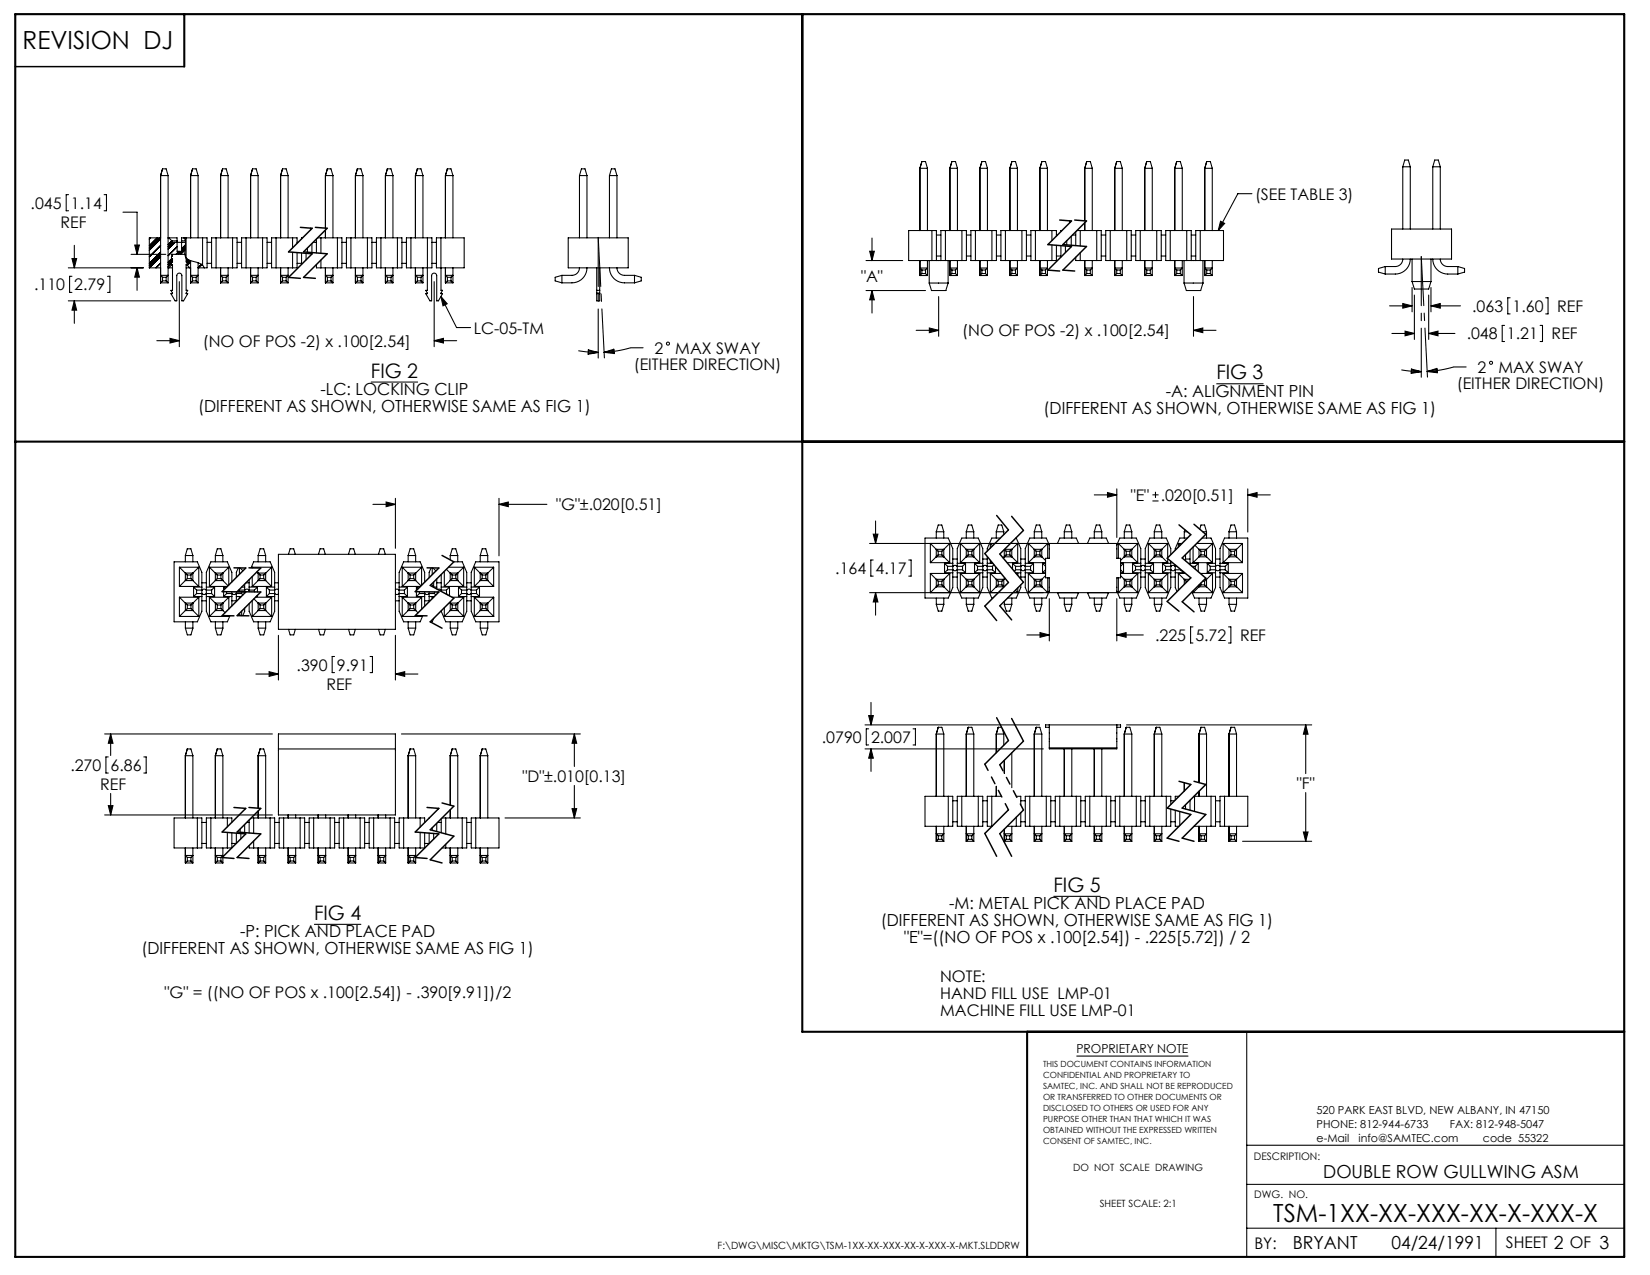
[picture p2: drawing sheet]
<svg xmlns="http://www.w3.org/2000/svg" width="279mm" height="216mm" viewBox="0 0 279 216" stroke-linecap="round" stroke-linejoin="round" font-family="sans-serif">
<defs><g id="words">
<g font-size="4.2">
<text x="3.8" y="8.2">REVISION DJ</text>
<text x="215.6" y="206.9">TSM-1XX-XX-XXX-XX-X-XXX-X</text>
</g>
<g font-size="3.4">
<text x="62.8" y="64">FIG 2</text>
<text x="206" y="64.3">FIG 3</text>
<text x="53.2" y="155.8">FIG 4</text>
<text x="178.4" y="151">FIG 5</text>
</g>
<g font-size="3">
<text x="224.1" y="199.5">DOUBLE ROW GULLWING ASM</text>
<text x="218.9" y="211.4">BRYANT</text>
<text x="235.6" y="211.4">04/24/1991</text>
</g>
<g font-size="2.8">
<text x="33.6" y="69.7">(DIFFERENT AS SHOWN, OTHERWISE SAME AS FIG 1)</text>
<text x="54.3" y="66.9">-LC: LOCKING CLIP</text>
<text x="176.7" y="70">(DIFFERENT AS SHOWN, OTHERWISE SAME AS FIG 1)</text>
<text x="197.4" y="67.2">-A: ALIGNMENT PIN</text>
<text x="160.7" y="154">-M: METAL PICK AND PLACE PAD</text>
<text x="23.9" y="161.6">(DIFFERENT AS SHOWN, OTHERWISE SAME AS FIG 1)</text>
<text x="40.7" y="158.7">-P: PICK AND PLACE PAD</text>
<text x="149.1" y="156.8">(DIFFERENT AS SHOWN, OTHERWISE SAME AS FIG 1)</text>
<text x="153.1" y="159.6">&quot;E&quot;=((NO OF POS x .100[2.54]) - .225[5.72]) / 2</text>
</g>
<g font-size="2.7">
<text x="5.2" y="35.3">.045</text>
<text x="12" y="35.3">1.14</text>
<text x="212.5" y="33.9">(SEE TABLE 3)</text>
<text x="10.2" y="38.6">REF</text>
<text x="145.8" y="47.7">&quot;A&quot;</text>
<text x="5.8" y="49.2">.110</text>
<text x="12.6" y="49.2">2.79</text>
<text x="249.3" y="52.8">.063</text>
<text x="256.1" y="52.8">1.60</text>
<text x="263.7" y="52.8">REF</text>
<text x="34.4" y="58.7">(NO OF POS -2) x .100[2.54]</text>
<text x="80.2" y="56.5">LC-05-TM</text>
<text x="110.8" y="60">2</text>
<text x="114.4" y="60">MAX SWAY</text>
<text x="162.9" y="56.9">(NO OF POS -2) x .100[2.54]</text>
<text x="248.4" y="57.5">.048</text>
<text x="255.2" y="57.5">1.21</text>
<text x="262.7" y="57.5">REF</text>
<text x="107.3" y="62.7">(EITHER DIRECTION)</text>
<text x="246.7" y="65.9">(EITHER DIRECTION)</text>
<text x="250.2" y="63.2">2</text>
<text x="253.7" y="63.2">MAX SWAY</text>
<text x="94.2" y="86.4">&quot;G&quot;±.020[0.51]</text>
<text x="191.5" y="84.8">&quot;E&quot;</text>
<text x="196.5" y="84.8">.020[0.51]</text>
<text x="141.4" y="97.2">.164</text>
<text x="148.3" y="97.2">4.17</text>
<text x="50.2" y="113.5">.390</text>
<text x="57" y="113.5">9.91</text>
<text x="195.6" y="108.5">.225</text>
<text x="202.4" y="108.5">5.72</text>
<text x="210" y="108.5">REF</text>
<text x="55.3" y="116.8">REF</text>
<text x="139.2" y="125.8">.0790</text>
<text x="147.5" y="125.8">2.007</text>
<text x="11.9" y="130.6">.270</text>
<text x="18.7" y="130.6">6.86</text>
<text x="16.9" y="133.8">REF</text>
<text x="88.5" y="132.4">&quot;D&quot;±.010[0.13]</text>
<text x="219.6" y="133.6">&quot;F&quot;</text>
<text x="159.2" y="166.4">NOTE:</text>
<text x="27.9" y="168.9">&quot;G&quot; = ((NO OF POS x .100[2.54]) - .390[9.91])/2</text>
<text x="159.2" y="169.2">HAND FILL USE LMP-01</text>
<text x="159.2" y="172">MACHINE FILL USE LMP-01</text>
<text x="212.4" y="211.5">BY:</text>
<text x="255" y="211.4">SHEET 2 OF 3</text>
</g>
<text font-size="2.1" x="182.3" y="178.4">PROPRIETARY NOTE</text>
<g font-size="1.9">
<text x="222.9" y="188.6">520 PARK EAST BLVD, NEW ALBANY, IN 47150</text>
<text x="222.9" y="191">PHONE: 812-944-6733</text>
<text x="245.5" y="191">FAX: 812-948-5047</text>
<text x="222.9" y="193.4">e-Mail</text>
<text x="230" y="193.4">info@SAMTEC.com</text>
<text x="251.1" y="193.4">code 55322</text>
</g>
<g font-size="1.8">
<text x="212.3" y="196.4">DESCRIPTION:</text>
<text x="212.4" y="202.9">DWG. NO.</text>
</g>
<g font-size="1.7">
<text x="181.7" y="198.3">DO NOT SCALE DRAWING</text>
<text x="186.2" y="204.3">SHEET SCALE: 2:1</text>
<text x="121.5" y="211.5">F:\DWG\MISC\MKTG\TSM-1XX-XX-XXX-XX-X-XXX-X-MKT.SLDDRW</text>
</g>
<g font-size="1.4">
<text x="176.6" y="180.7">THIS DOCUMENT CONTAINS INFORMATION</text>
<text x="176.6" y="182.5">CONFIDENTIAL AND PROPRIETARY TO</text>
<text x="176.6" y="184.4">SAMTEC, INC. AND SHALL NOT BE REPRODUCED</text>
<text x="176.6" y="186.3">OR TRANSFERRED TO OTHER DOCUMENTS OR</text>
<text x="176.6" y="188.1">DISCLOSED TO OTHERS OR USED FOR ANY</text>
<text x="176.6" y="190">PURPOSE OTHER THAN THAT WHICH IT WAS</text>
<text x="176.6" y="191.9">OBTAINED WITHOUT THE EXPRESSED WRITTEN</text>
<text x="176.6" y="193.7">CONSENT OF SAMTEC, INC.</text>
</g>
</g></defs>
<g fill="none" stroke="#000" stroke-width=".18">
<path d="M11.6 33h-.4v2.7h.4M17.6 33h.4v2.7h-.4M20.8 35.9h2.4v7.2M27.2 29.7h1.3M27.2 29.7l.3-1.1h.6l.4 1.1M27.2 29.7v15.7M28.5 29.7v15.7M32.3 29.7h1.2M32.3 29.7l.3-1.1h.6l.3 1.1M32.3 29.7v10.6M33.5 29.7v10.6M37.4 29.7h1.2"/>
<path d="M37.4 29.7l.3-1.1h.6l.3 1.1M37.4 29.7v10.6M38.6 29.7v10.6M42.4 29.7h1.3M42.4 29.7l.4-1.1h.6l.3 1.1M42.4 29.7v10.6M43.7 29.7v10.6M47.5 29.7h1.3M47.5 29.7l.3-1.1h.7l.3 1.1M47.5 29.7v10.6M48.8 29.7v10.6M52.6 38.6v.3"/>
<path d="M55.1 29.7h1.3M55.1 29.7l.3-1.1h.6l.4 1.1M55.1 29.7v8.9M55.1 39v1.3M55.4 28.6l-.3 1.1M56.4 29.7v10.6M60.2 29.7h1.3M60.2 29.7v10.6M60.5 28.6h.6l.4 1.1M60.5 28.6l-.3 1.1M61.5 29.7v10.6M65.3 29.7h1.2"/>
<path d="M65.3 29.7v10.6M65.6 28.6h.6l.3 1.1M65.6 28.6l-.3 1.1M66.5 29.7v10.6M70.3 29.7h1.3M70.3 29.7v10.6M70.7 28.6h.6l.3 1.1M70.7 28.6l-.4 1.1M71.6 29.7v10.6M75.4 29.7h1.3M75.4 29.7v10.6M75.8 28.6h.6l.3 1.1"/>
<path d="M75.8 28.6l-.4 1.1M76.7 29.7v10.6M98.1 29.7h1.3M98.1 29.7l.4-1.1h.6l.3 1.1M98.1 29.7v10.6M99.4 29.7v10.6M103.2 29.7h1.3M103.2 29.7l.3-1.1h.6l.4 1.1M103.2 29.7v10.6M104.5 29.7v10.6M153.9 39h4.7v5.1h-4.7zM155.8 28.5h1.2"/>
<path d="M155.8 28.5v10.5M156.1 27.4h.6l.3 1.1M156.1 27.4l-.3 1.1M157 28.5v10.5M157.8 39v5.1M158.6 39.8h.7M159.3 39h4.3v5.1h-4.3zM160.1 39v5.1M160.9 28.5h1.2M160.9 28.5v10.5M161.2 27.4h.6l.3 1.1M161.2 27.4l-.3 1.1"/>
<path d="M162.1 28.5v10.5M162.9 39v5.1M163.6 39.8h.8M164.4 39h4.3v5.1h-4.3zM165.2 39v5.1M165.9 28.5h1.3M165.9 28.5l.4-1.1h.6l.3 1.1M165.9 28.5v10.5M166.3 27.4l-.4 1.1M167.2 28.5v10.5M168 39v5.1M168.7 39.8h.8"/>
<path d="M169.5 39h4.3v5.1h-4.3zM170.2 39v5.1M171 28.5h1.3M171 28.5v10.5M171.3 27.4h.7l.3 1.1M171.3 27.4l-.3 1.1M172.3 28.5v10.5M173 39v5.1M173.8 39.8h.8M175.3 39v5.1M176.1 28.5h1.3M176.1 28.5v10.5"/>
<path d="M176.4 27.4h.6l.4 1.1M176.4 27.4l-.3 1.1M177.4 28.5v10.5M178.1 39v1.7M178.9 40v-1h-4.3v5.1h4.3v-2.6M178.9 39.8h.2M179.8 39h-.2v.2M181.2 37.4v.3M181.6 39.8h.6M182.2 39.2v2.4M182.4 39h4.1v5.1h-4.3v-.5M182.9 39v2.7"/>
<path d="M183.7 28.5h1.3M183.7 28.5l.3-1.1h.6l.4 1.1M183.7 28.5v8.9M183.7 37.7v1.3M185 28.5v10.5M185.7 39v5.1M186.5 39.8h.7M187.2 39h4.4v5.1h-4.4zM188 39v5.1M188.8 28.5h1.2M188.8 28.5l.3-1.1h.6l.3 1.1M188.8 28.5v10.5"/>
<path d="M190 28.5v10.5M190.8 39v5.1M191.6 39.8h.7M192.3 39h4.3v5.1h-4.3zM193.1 39v5.1M193.8 28.5h1.3M193.8 28.5l.4-1.1h.6l.3 1.1M193.8 28.5v10.5M195.1 28.5v10.5M195.9 39v5.1M196.6 39.8h.8M197.4 39h4.3v5.1h-4.3z"/>
<path d="M198.2 39v5.1M198.9 28.5h1.3M198.9 28.5l.4-1.1h.6l.3 1.1M198.9 28.5v10.5M200.2 28.5v10.5M201 39v5.1M201.7 39.8h.8M202.5 39h4.7v5.1h-4.7zM203.2 39v5.1M204 28.5h1.3M204 28.5v10.5M204 28.5l.3-1.1h.6l.4 1.1"/>
<path d="M205.3 28.5v10.5M206.7 37.5l.7 .3-1.1 1.2zM212 32.8h-2.4l-3.3 6.2M235.6 38.8h10.2v5.1h-10.2zM237.5 28.2h1.3M237.5 28.2l.4-1.1h.6l.3 1.1M237.5 28.2v10.6M238.8 28.2v10.6M242.6 28.2v10.6M242.6 28.2h1.3M242.6 28.2l.3-1.1h.7l.3 1.1M243.9 28.2v10.6"/>
<path d="M11.6 45.4h12.7M11.6 50.9h17.3M12.2 46.8h-.4v2.7h.4M12.2 43.8h.8l-.4 1.6zM12.6 50.9l.4 1.6h-.8zM12.6 41.5v3.9M12.6 50.9v3.9M18.2 46.8h.4v2.7h-.4M22.2 43.1h5.9M22.8 41.5h.8l-.4 1.6zM23.2 45.4l.4 1.5h-.8zM23.2 45.4v3.8"/>
<path d="M25.3 45.4h1.9M25.5 40.3l-.2 .2M26.6 57.7h3.8M26.6 40.3l-1.3 1.3M27 40.3l-1.7 1.7M27.2 45.4v2.5M27.2 47.9h1.3M27.2 43.4l-1.9 2M27.2 40.5l-1.9 1.9M27.2 43.1l-1.9 1.9M27.2 42.7l-1.9 1.9M27.2 44.6l-.8 .8"/>
<path d="M27.2 41.6l-1.9 1.9M27.2 45.4v1.2M27.2 40.3h-1.9v5.1M27.2 46.6h1.3M27.2 46.6v1.3M27.2 46.6l.3 .4M27.5 47.6h.6M27.5 47h.6M27.5 47.6l-.3 .3M27.5 47v.6M28.1 47.6l.4 .3M28.1 47v.6"/>
<path d="M28.5 45.4v1.2M28.5 45.4h.7M28.5 40.3h1.5v2.3h.7v-2.3h4.4v5.1h-1.6M28.5 46.6l-.4 .4M28.5 46.6v1.3M28.5 40.3h.1M28.6 40.3l.5 .5M28.8 57.3l1.6 .4-1.6 .4zM29 44.6l-.5 .6M29.1 40.8v.2h2.3M29.1 43.8v.6M29.1 44.8h.1"/>
<path d="M29.1 44.8l-.5 .6M29.1 40.8h.9M29.1 44.2l-.6 .6M29.1 43.8l-.6 .6M29.1 40.8l-.6 .6M29.2 44.8v4.4h-.3l.3 .5h-.3l.7 1.2h.3v-4.2a.43 .43 0 0 1 .5-.5 .43 .43 0 0 1 .4 .5v4.2h.3l.7-1.2h-.3l.3-.5h-.3v-4.4M29.2 43.1v.2a.25 .25 0 0 0-.2 .3 .25 .25 0 0 0 .2 .2v.5a.25 .25 0 0 0-.2 .3 .25 .25 0 0 0 .2 .2M29.2 41l-.7 .8M29.6 41l-1.1 1.2M30 41.8l-1.5 1.5M30.3 42.6l-.5 .5M30.4 47.7v11"/>
<path d="M30.7 42.6l-.5 .5M30.7 40.8h.7M31.1 40.3l.3 .6a5.7 5.7 0 0 0 .1 2.8M31.3 43.1h-2.2v.3M31.3 42.3l-.7 .8M31.4 41.9l-.7 .6M31.4 41.5l-.7 .6M31.5 43.7l.4 .3 1.5 .4 .9 .5M31.5 40.3v3.4M31.5 45.4h.8M31.5 44.8h.1M31.6 43.8l-.1 .5a.25 .25 0 0 1 .2 .3 .25 .25 0 0 1-.2 .2"/>
<path d="M31.6 44.8l.5 .6M31.6 43.8v.6M31.6 44.8h.1M31.9 44l-.3 .2M32.2 44.1l-.5 .5M32.3 45.4v2.5M32.3 47.9h1.2M32.3 44.4l-.6 .5M32.3 45.4v1.2M32.3 46.6h1.2M32.3 44.1v1.3M32.3 46.6v1.3"/>
<path d="M32.3 46.6l.3 .4M32.6 47.6h.6M32.6 47h.6M32.6 47v.6M32.6 47.6l-.3 .3M33.2 47v.6M33.2 47.6l.3 .3M33.5 45.4v1.2M33.5 46.6l-.3 .4M33.5 44.5v.9M33.5 46.6v1.3M34.1 44.8l-.6 .5"/>
<path d="M34.2 44.8l-.5 .6M34.3 44.9l.3 .5M34.3 40.3v4.6M35.1 41h.7M35.1 44.6h.7M35.8 40.3h4.3v5.1h-4.3zM36.6 40.3v5.1M37.4 47.9h1.2M37.4 46.6v-1.2v2.5M37.4 46.6h1.2M37.4 46.6v1.3M37.4 46.6l.3 .4"/>
<path d="M37.7 47.6h.6M37.7 47h.6M37.7 47v.6M37.7 47.6l-.3 .3M38.3 47v.6M38.3 47.6l.3 .3M38.6 45.4v1.2M38.6 46.6l-.3 .4M38.6 46.6v1.3M39.4 40.3v5.1M40.1 41h.8M40.1 44.6h.8"/>
<path d="M40.9 40.3h4.3v5.1h-4.3zM41.7 40.3v5.1M42.4 47.9h1.3M42.4 46.6v-1.2v2.5M42.4 46.6h1.3M42.4 46.6v1.3M42.4 46.6l.4 .4M42.8 47.6h.6M42.8 47h.6M42.8 47.6l-.4 .3M42.8 47v.6M43.4 47.6l.3 .3"/>
<path d="M43.4 47v.6M43.7 45.4v1.2M43.7 46.6l-.3 .4M43.7 46.6v1.3M44.5 40.3v5.1M45.2 41h.8M45.2 44.6h.8M46.7 40.3v5.1M47.5 47.9h1.3M47.5 46.6v-1.2v2.5M47.5 46.6h1.3M47.5 46.6v1.3"/>
<path d="M47.5 46.6l.3 .4M47.8 47.6h.7M47.8 47h.7M47.8 47v.6M47.8 47.6l-.3 .3M48.5 47v.6M48.5 47.6l.3 .3M48.8 45.4v1.2M48.8 46.6l-.3 .4M48.8 46.6v1.3M49.5 40.3v1.7M49.5 42.7v2.7"/>
<path d="M50.3 41.2v-.9h-4.3v5.1h4.3v-2.6M50.3 41h.2M50.3 44.6h.8M51.1 42.8v2M51.2 40.3h-.1v.2M51.8 42.9v1.1M52.1 42v.7M52.8 41.2v1.6M53 41h.6M53.6 40.5v2.3M53.8 40.3h4.1v5.1h-4.3v-.6M54.3 40.3v2.6"/>
<path d="M54.3 44v1.4M55.1 47.9h1.3M55.1 46.6v-1.2v2.5M55.1 46.6v1.3M55.1 46.6h1.3M55.1 46.6l.3 .4M55.4 47.6h.6M55.4 47h.6M55.4 47v.6M55.4 47.6l-.3 .3M56 47v.6M56 47.6l.4 .3"/>
<path d="M56.4 45.4v1.2M56.4 46.6l-.4 .4M56.4 46.6v1.3M57.1 40.3v5.1M57.9 41h.8M57.9 44.6h.8M58.7 40.3h4.3v5.1h-4.3zM59.4 40.3v5.1M60.2 47.9h1.3M60.2 46.6v-1.2v2.5M60.2 46.6v1.3M60.2 46.6h1.3"/>
<path d="M60.2 46.6l.3 .4M60.5 47.6h.6M60.5 47h.6M60.5 47v.6M60.5 47.6l-.3 .3M61.1 47v.6M61.1 47.6l.4 .3M61.5 45.4v1.2M61.5 46.6l-.4 .4M61.5 46.6v1.3M62.2 40.3v5.1M63 41h.7"/>
<path d="M63 44.6h.7M63.7 40.3h4.4v5.1h-4.4zM64.5 40.3v5.1M65.3 47.9h1.2M65.3 46.6v-1.2v2.5M65.3 46.6v1.3M65.3 46.6h1.2M65.3 46.6l.3 .4M65.6 47.6h.6M65.6 47h.6M65.6 47.6l-.3 .3M65.6 47v.6"/>
<path d="M66.2 47.6l.3 .3M66.2 47v.6M66.5 45.4v1.2M66.5 46.6l-.3 .4M66.5 46.6v1.3M67.3 40.3v5.1M68.1 41h.7M68.1 44.6h.7M68.8 40.3h4.3v5.1h-4.3zM69.6 40.3v5.1M70.3 47.9h1.3M70.3 46.6v-1.2v2.5"/>
<path d="M70.3 46.6v1.3M70.3 46.6l.4 .4M70.3 46.6h1.3M70.7 47.6h.6M70.7 47v.6M70.7 47h.6M70.7 47.6l-.4 .3M71.3 47v.6M71.3 47.6l.3 .3M71.6 45.4v1.2M71.6 46.6l-.3 .4M71.6 46.6v1.3"/>
<path d="M72.4 40.3v5.1M73.1 41h.8M73.1 44.6h.8M73.5 47.7v11M73.5 57.7h3.8M73.5 57.7l1.6-.4v.8zM73.9 40.3h4.7v5.1h-4.7zM74.7 50.2l2.6 5.3h2.4M74.7 50.2l1 1.2-.7 .4zM74.7 40.3v8.9h.2l-.2 .5h.2l-.7 1.2h-.3v-4.2a.43 .43 0 0 0-.4-.5 .43 .43 0 0 0-.4 .5v4.2h-.3l-.7-1.2h.3l-.3-.5h.3v-3.8M75.4 47.9h1.3M75.4 46.6v-1.2v2.5"/>
<path d="M75.4 46.6h1.3M75.4 46.6v1.3M75.4 46.6l.4 .4M75.8 47.6h.6M75.8 47h.6M75.8 47v.6M75.8 47.6l-.4 .3M76.4 47.6l.3 .3M76.4 47v.6M76.7 45.4v1.2M76.7 46.6l-.3 .4M76.7 46.6v1.3"/>
<path d="M95.2 46.6v1.3M95.2 46.6l-1.2 .4v.6l1.2 .3M96.2 40.3h10.2v5.1h-10.2zM97.9 59.4l3.4 .3M98.1 45.4a1.27 1.27 0 0 1-1.2 1.2h-1.7M99.4 45.4a2.54 2.54 0 0 1-2.5 2.5h-1.7M99.6 59.4l1.7 .3M99.6 59.2l1.7 .5-1.7 .3zM101 45.4v5.5h.6v-5.5M101 49.7h.6M101 49.2h.6M101 49.6h.6"/>
<path d="M101.3 59.7l-1.7 .1M102.3 59.7l1.6-.6 .1 .8zM102.3 59.7h1.7M103.2 45.4a2.54 2.54 0 0 0 2.5 2.5h1.7M104 59.3l-1.7 .4M104.5 45.4a1.27 1.27 0 0 0 1.2 1.2h1.7M107.4 46.6v1.3M107.4 46.6l1.2 .4v.6l-1.2 .3M108.9 58.9a14.1 14.1 0 0 0-4.3 .5l-2.3 .3M146.6 44.1h6.2M146.6 49.2h10.1M147.3 42.5h.8l-.4 1.6z"/>
<path d="M147.7 49.2l.4 1.6h-.8zM147.7 40.3v3.8M147.7 49.2v3.8M155.1 55.9h3.8M155.8 46.7h1.2M155.8 45.4v-1.3v2.6M155.8 45.4h1.2M155.8 45.4v1.3M155.8 45.4l.3 .3M156.1 46.3h.6M156.1 45.7h.6M156.1 45.7v.6"/>
<path d="M156.1 46.3l-.3 .4M156.7 46.3l.3 .4M156.7 45.7v.6M157 44.1v1.3M157 45.4l-.3 .3M157 45.4v1.3M157.3 47.9h3.2M157.3 47.9l.4 1.3h2.5M157.3 44.1v3.8M157.4 55.5l1.5 .4-1.5 .4zM158.6 44.1h.7M158.6 43.4h.7"/>
<path d="M158.9 50.2v6.8M160.2 49.2h.1M160.5 47.9h.1M160.5 44.1v3.8M160.5 47.9l-.3 1.3M160.9 46.7h1.2M160.9 45.4v-1.3v2.6M160.9 45.4h1.2M160.9 45.4l.3 .3M160.9 45.4v1.3M161.2 46.3h.6M161.2 45.7h.6"/>
<path d="M161.2 45.7v.6M161.2 46.3l-.3 .4M161.8 45.7v.6M161.8 46.3l.3 .4M162.1 44.1v1.3M162.1 45.4l-.3 .3M162.1 45.4v1.3M163.6 43.4h.8M165.9 46.7h1.3M165.9 45.4v-1.3v2.6M165.9 45.4h1.3M165.9 45.4v1.3"/>
<path d="M165.9 45.4l.4 .3M166.3 46.3h.6M166.3 45.7h.6M166.3 46.3l-.4 .4M166.3 45.7v.6M166.9 46.3l.3 .4M166.9 45.7v.6M167.2 44.1v1.3M167.2 45.4l-.3 .3M167.2 45.4v1.3M168.7 43.4h.8M171 46.7h1.3"/>
<path d="M171 45.4v-1.3v2.6M171 45.4h1.3M171 45.4v1.3M171 45.4l.3 .3M171.3 46.3h.7M171.3 45.7h.7M171.3 45.7v.6M171.3 46.3l-.3 .4M172 45.7v.6M172 46.3l.3 .4M172.3 44.1v1.3M172.3 45.4l-.3 .3"/>
<path d="M172.3 45.4v1.3M173.8 43.4h.8M176.1 46.7h1.3M176.1 45.4v-1.3v2.6M176.1 45.4h1.3M176.1 45.4v1.3M176.1 45.4l.3 .3M176.4 46.3h.6M176.4 45.7h.6M176.4 46.3l-.3 .4M176.4 45.7v.6M177 46.3l.4 .4"/>
<path d="M177 45.7v.6M177.4 44.1v1.3M177.4 45.4l-.4 .3M177.4 45.4v1.3M178.1 41.5v2.6M178.9 43.4h.7M179.6 41.6v1.9M180.4 41.7v1.1M180.6 40.8v.7M181.4 40v1.5M182.9 42.8v1.3M183.7 46.7h1.3"/>
<path d="M183.7 45.4v-1.3v2.6M183.7 45.4h1.3M183.7 45.4v1.3M183.7 45.4l.3 .3M184 46.3h.6M184 45.7h.6M184 45.7v.6M184 46.3l-.3 .4M184.6 45.7v.6M184.6 46.3l.4 .4M185 44.1v1.3M185 45.4l-.4 .3"/>
<path d="M185 45.4v1.3M186.5 43.4h.7M188.8 46.7h1.2M188.8 45.4v-1.3v2.6M188.8 45.4h1.2M188.8 45.4v1.3M188.8 45.4l.3 .3M189.1 45.7v.6M189.1 46.3h.6M189.1 45.7h.6M189.1 46.3l-.3 .4M189.7 46.3l.3 .4"/>
<path d="M189.7 45.7v.6M190 44.1v1.3M190 45.4l-.3 .3M190 45.4v1.3M191.6 43.4h.7M193.8 46.7h1.3M193.8 45.4v-1.3v2.6M193.8 45.4v1.3M193.8 45.4h1.3M193.8 45.4l.4 .3M194.2 46.3h.6M194.2 45.7h.6"/>
<path d="M194.2 45.7v.6M194.2 46.3l-.4 .4M194.8 46.3l.3 .4M194.8 45.7v.6M195.1 44.1v1.3M195.1 45.4l-.3 .3M195.1 45.4v1.3M196.6 43.4h.8M198.9 46.7h1.3M198.9 45.4v-1.3v2.6M198.9 45.4v1.3M198.9 45.4h1.3"/>
<path d="M198.9 45.4l.4 .3M199.3 46.3h.6M199.3 45.7h.6M199.3 45.7v.6M199.3 46.3l-.4 .4M199.9 45.7v.6M199.9 46.3l.3 .4M200.2 44.1v1.3M200.2 45.4l-.3 .3M200.2 45.4v1.3M200.5 47.9h3.2M200.5 47.9l.4 1.3h2.4"/>
<path d="M200.5 44.1v3.8M201.7 44.1h.8M201.7 43.4h.8M202.1 55.9l1.6-.4v.8zM202.1 50.2v6.8M202.1 55.9h3.8M203.3 49.2h.1M203.7 47.9h.1M203.7 44.1v3.8M203.7 47.9l-.4 1.3M204 46.7h1.3M204 45.4v-1.3v2.6"/>
<path d="M204 45.4v1.3M204 45.4l.3 .3M204 45.4h1.3M204.3 45.7v.6M204.3 46.3l-.3 .4M204.3 46.3h.6M204.3 45.7h.6M204.9 46.3l.4 .4M204.9 45.7v.6M205.3 44.1v1.3M205.3 45.4l-.4 .3M205.3 45.4v1.3"/>
<path d="M234.6 45.1v1.3M234.6 45.1l-1.2 .4v.6l1.2 .3M235.3 51.8h3.8M235.7 56.5h3.8M237.5 51.4l1.6 .4-1.6 .4zM237.5 43.9a1.27 1.27 0 0 1-1.2 1.2h-1.7M237.9 56.1l1.6 .4-1.6 .4zM238.8 43.9a2.54 2.54 0 0 1-2.5 2.5h-1.7M239.1 47.7h3.2M239.1 47.7l.4 1.2h2.4l.4-1.2M239.1 43.9v3.8M239.1 48.7v4.1"/>
<path d="M239.5 50v7.5M241.9 56.5l1.6-.4v.8zM241.9 50v7.5M241.9 56.5h4.5M242.3 51.8l1.6-.4v.8zM242.3 47.7h.1M242.3 48.7v4.1M242.3 51.8h5M242.3 43.9v3.8M242.6 43.9a2.54 2.54 0 0 0 2.6 2.5h1.7M243.9 43.9a1.27 1.27 0 0 0 1.3 1.2h1.7M246.9 45.1v1.3"/>
<path d="M246.9 45.1l1.1 .4v.6l-1.1 .3M254.8 55.1h-.4v2.7h.4M255.7 50.4h-.4v2.8h.4M260.8 55.1h.4v2.7h-.4M261.7 50.4h.4v2.8h-.4M2.6 74.8v-72.4h272.4v172.3M62.8 64.7h8M206 65h7.9M237.3 62.6l3.4 .3M239 62.7l1.7 .2M239 62.5l1.7 .4-1.7 .3zM240.7 62.9l-1.7 .1"/>
<path d="M241.7 62.9l1.6-.5 .1 .7zM241.7 62.9h1.7M243.3 62.6l-1.6 .3M248.3 62.1a14.2 14.2 0 0 0-4.4 .6l-2.2 .2M29.5 95.1h3.9l.8 1.8v6.6l-.8 1.8h-3.9zM30.4 99.3h3.3M30.4 96.1h3.3M30.4 96.1l1.3 1.3M30.4 96.1v3.2M31.4 94.1v1M31.4 97h1.3v1.3h-1.3zM31.4 94.1l.3-1.2h.6l.4 1.2"/>
<path d="M31.4 94.1h1.3M31.7 97.4v.6M31.7 97.4h.6M31.7 98h.6M31.7 98l-1.3 1.3M32.3 97.4v.6M32.3 98l1.4 1.3M32.7 94.1v1M32.8 99.4h1.4M32.8 99.4v1.6M32.8 99.4l.5 .5M33.3 99.9h.9"/>
<path d="M33.3 99.9v.6M33.7 96.1l-1.4 1.3M33.7 96.1v3.2M34.2 100a.46 .46 0 0 1 .7 0M34.2 98.7h.7M34.9 99.4h1.4M34.9 99.9h.9M35.5 99.3h3M35.5 96.1h3.2M35.5 96.1l1.3 1.3M35.5 96.1v3.2M35.8 99.9v.6"/>
<path d="M36.3 99.4v1.6M36.3 99.4l-.5 .5M36.5 94.1v1M36.5 97h1.2v1.3h-1.2zM36.5 94.1l.3-1.2h.6l.3 1.2M36.5 94.1h1.2M36.8 97.4v.6M36.8 97.4h.6M36.8 98h.6M36.8 98l-1.3 1.3M37.4 97.4v.6M37.4 98l1.2 1.2"/>
<path d="M37.7 94.1v1M37.9 99.4h.5M37.9 99.4v.5M37.9 99.4l.2 .3M38.7 96.1l-1.3 1.3M38.7 96.1v3M39.3 98.5v-1.6l-.8-1.8h-2.8l-.8 1.8v6.6l.8 1.8h2.8l.4-1M40.3 96.2l-.3 .7v.9M40.5 99.9h.1M40.5 99.9h.9M40.5 99.9v.3M40.5 96.2v1.1"/>
<path d="M40.7 96.2l.4 .5M40.9 99.4h.5M41.4 100a.46 .46 0 0 1 .8 0M41.4 98.9v1.3M41.6 98.7h.6M42.2 98.1v2.1M42.2 99.4h1.4M42.2 99.9h.9M42.5 96.2l.5-1.1h2.7l.8 1.8v6.6l-.8 1.8h-2.7l-.8-1.8v-1.3M42.7 99.3h3.3M42.7 96.1h3.3M42.7 96.1l.1 .1"/>
<path d="M42.7 96.1v.1M42.7 97.6v1.7M43.1 99.9v.3M43.5 96.8l.5 .6M43.6 99.4v.8M43.6 99.4l-.5 .5M43.7 94.1v1M43.7 97h1.3v1.3h-1.3zM43.7 94.1l.3-1.2h.7l.3 1.2M43.7 94.1h1.3M44 97.4h.7M44 98h.7"/>
<path d="M44 98l-1.3 1.3M44 97.4v.6M44.7 97.4v.6M44.7 98l1.3 1.3M45 94.1v1M45.1 99.4h1.4M45.1 99.4v1.6M45.1 99.4l.5 .5M45.6 99.9h.9M45.6 99.9v.6M46 96.1v3.2M46 96.1l-1.3 1.3"/>
<path d="M46.5 98.7h.6M47.1 99.8h-.3l-.3 .2M47.1 93.9h19.9v12.7h-19.9zM48.9 93.9l.2-1h.6l.3 1M53.9 93.9l.3-1h.6l.3 1M59 93.9l.3-1h.6l.3 1M63.1 85.4h3.9M64.1 93.9l.3-1h.6l.2 1M65.4 85l1.6 .4-1.6 .4zM67 84.4v8.4M67 99.8h.3l.3 .2M67 98.7h.6"/>
<path d="M67.6 99.4h1.4M67.6 99.9h.9M68.1 99.3h3.1M68.1 96.1h3.3M68.1 96.1v3.2M68.1 96.1l1 1M68.5 99.9v.6M69 99.4v1.6M69 99.4l-.5 .5M69.1 94.1v1M69.1 97v1.3M69.1 97h1.3v1.3h-1.3"/>
<path d="M69.1 94.1l.3-1.2h.7l.3 1.2M69.1 94.1h1.3M69.1 97l.3 .4M69.1 98.3l-1 1M69.4 97.4h.7M69.4 98h.7M69.4 98l-.3 .3M69.4 97.4v.6M70.1 97.4v.6M70.1 98l1.2 1.2M70.4 94.1v1M70.5 99.4h.6"/>
<path d="M70.5 99.4v.6M70.5 99.4l.3 .3M71.4 96.1l-1.3 1.3M71.4 96.1v3M71.9 98.6v-1.7l-.8-1.8h-2.7l-.8 1.8v6.6l.8 1.8h2.7l.5-1M73 96.2l-.3 .7v.9M73.1 98.9l.3 .4M73.2 99.3h.2M73.2 96.2v1.1M73.3 96.2l.5 .5M73.4 99.4h.6M73.4 98.6v.7"/>
<path d="M74 98v1.7M74 98.7h.7M74.1 99.8h.3l.3 .2M74.7 97.3v2.8M74.7 99.4h1.4M74.7 99.9h.9M75.2 99.3h3.3M75.2 96.8v2.5M75.6 96.4l1 1M75.6 99.9v.6M75.9 96.1h2.6M76.1 99.4v1.5"/>
<path d="M76.1 99.4l-.5 .5M76.2 94.1v.7M76.2 98.3v-1.3h1.3v1.3M76.2 98.3h1.3M76.2 94.1l.4-1.2h.6l.3 1.2M76.2 94.1h1.3M76.2 98.3l-1 1M76.6 97.4v.6M76.6 97.4h.6M76.6 98h.6M76.6 98l-.4 .3M76.9 95.1h1.4l.7 1.8v6.6l-.7 1.8h-2.8l-.8-1.9"/>
<path d="M77.2 97.4v.6M77.2 98l.3 .3M77.5 94.1v1M77.5 98.3l1 1M77.6 99.4h1.4M77.6 99.4v1.6M77.6 99.4l.5 .5M78.1 99.9h.9M78.1 99.9v.6M78.5 96.1l-1.3 1.3M78.5 96.1v3.2M79 100a.46 .46 0 0 1 .8 0"/>
<path d="M79 98.7h.8M79.8 99.4h1.4M79.8 99.9h.9M80.3 96.1l1.4 1.3M80.3 99.3h3.3M80.3 96.1v3.2M80.3 96.1h3.3M80.6 95.1h3.9v10.2h-3.9l-.8-1.8v-6.6zM80.7 99.9v.6M81.2 99.4v1.6M81.2 99.4l-.5 .5M81.3 94.1v1"/>
<path d="M81.3 97h1.3v1.3h-1.3zM81.3 94.1l.4-1.2h.6l.3 1.2M81.3 94.1h1.3M81.7 97.4v.6M81.7 98l-1.4 1.3M81.7 97.4h.6M81.7 98h.6M82.3 97.4v.6M82.3 98l1.3 1.3M82.6 94.1v1M82.6 97l-.3 .4M83.6 96.1v3.2"/>
<path d="M83.6 96.1l-1 1M84.5 84.4v9.7M84.5 85.4h8.1M84.5 85.4l1.6-.4v.8zM147.2 92h30.2M147.9 94.8h-.4v2.8h.4M147.9 90.5h.8l-.4 1.5zM148.3 88.2v3.8M153.9 94.8h.4v2.8h-.4M156.6 91.1h4l.7 1.8v6.6l-.7 1.8h-4zM157.5 95.3h3.3M157.5 97.1h3.3"/>
<path d="M157.5 97.1v3.3l1.4-1.4M157.5 97.1l1 1M158.5 93h1.3M158.5 93v1.3h1.3v-1.3M158.5 90h1.3M158.5 90l.4-1.1h.6l.3 1.1M158.5 90v1.1M158.5 93l-1-1v3.3M158.5 93l.4 .3M158.5 98.1h1.3v1.3h-1.3zM158.5 98.1l.4 .3M158.9 93.3h.6"/>
<path d="M158.9 94h.6M158.9 93.3v.7M158.9 94l-1.4 1.3M158.9 99h.6M158.9 98.4h.6M158.9 98.4v.6M159.5 93.3v.7M159.5 94l1.3 1.3M159.5 98.4v.6M159.8 90v1.1M159.8 93l-.3 .3M159.8 93l1-1v3.3"/>
<path d="M159.9 95.4h1.4M159.9 97h1.4M159.9 95.4v1.6M159.9 95.4l.5 .5M160.4 95.9h.9M160.4 96.5h.9M160.4 95.9v.6M160.4 96.5l-.5 .5M160.8 97.1v3.3l-1.3-1.4M160.8 97.1l-1.3 1.3M161.3 96.4a.46 .46 0 0 0 .8 0M161.3 95.9a.46 .46 0 0 1 .8 0"/>
<path d="M161.3 97.7h.8M161.3 94.7h.8M162.1 95.9h.9M162.1 95.4h1.4M162.1 97h1.4M162.1 96.5h.9M162.6 95.3h3.3M162.6 97.1h3.3M162.6 97.1l1.4 1.3M162.6 97.1v3.3l1.4-1.4M162.9 91.1h2.8l.7 1.8v6.6l-.7 1.8h-2.8l-.8-1.8v-6.6zM163 96.5l.5 .5"/>
<path d="M163 95.9v.6M163.5 95.4v1.6M163.5 95.4l-.5 .5M163.6 93h1.3v1.3h-1.3zM163.6 90h1.3M163.6 90l.4-1.1h.6l.3 1.1M163.6 90v1.1M163.6 98.1h1.3v1.3h-1.3zM164 93.3h.6M164 94h.6M164 94l-1.4 1.3M164 93.3v.7"/>
<path d="M164 93.3l-1.4-1.3v3.3M164 99h.6M164 98.4h.6M164 98.4v.6M164.6 93.3l1.3-1.3v3.3M164.6 93.3v.7M164.6 94l1.3 1.3M164.6 98.4v.6M164.6 99l.3 .4M164.9 90v1.1M165 95.4h1.4M165 97h1.4"/>
<path d="M165 95.4v1.6M165 95.4l.5 .5M165.5 95.9h.9M165.5 96.5h.9M165.5 95.9v.6M165.5 96.5l-.5 .5M165.9 97.1l-1.3 1.3M165.9 97.1v3.3l-1-1M166.4 96.4a.46 .46 0 0 0 .8 0M166.4 95.9a.46 .46 0 0 1 .8 0M166.4 97.7h.8M166.4 94.7h.8"/>
<path d="M167.2 95.9h.9M167.2 95.4h.9M167.2 97h1.4M167.2 94.2v5.3l.7 1.8h.2M167.2 96.5h.9M167.7 95.3h.3M167.7 97.1h1.8M167.7 97.1l1.3 1.3M167.7 97.1v3.3l1.3-1.4M167.7 94.9v.4M167.9 95.1l-.2 .2M168.1 96.5l.5 .5"/>
<path d="M168.1 95.9v.6M168.1 92.4l-.4-.4v.8M168.3 95.6l-.2 .3M168.6 95.9v1.1M168.7 90h1.3M168.7 90l.3-1.1h.6l.4 1.1M168.7 90v1.1M168.7 98.1h1.3v1.3h-1.3zM169 99h.6M169 98.4h.6M169 98.4v.6M169.4 91.1h-1.5l-.7 1.8v.4"/>
<path d="M169.6 99l.4 .4M169.6 98.4v.6M170 90v.5M170 99.4h.1M170.1 93.1v1.2M170.1 94.3l-.2 .2M170.1 93l.3 .3M170.1 93h1.2v1.3h-1.2M170.2 97.9l-.6 .5M170.4 93.3h.6M170.4 94h.6M170.4 93.3v.7"/>
<path d="M170.4 94l-.3 .3M170.5 95.3h1.8M171 93.3v.7M171 94l1.3 1.3M171 93.3l1.3-1.3v3.3M171.5 95.4h1.4M171.5 95.4v1M171.5 95.4l.5 .5M172 95.9v.6M172 95.9h.9M172 96.5h.9M172 96.5l-.3 .2"/>
<path d="M172 97h.9M172 91.1l.9 1.8v5.1M172.1 97.1h.2M172.3 97.1l-.1 .2M172.3 97.1v.3M172.3 99.6v.8l-.4-.4M172.9 96.4a.46 .46 0 0 0 .7 0M172.9 95.9a.46 .46 0 0 1 .7 0M172.9 99v.5l-.8 1.8h-1.5M172.9 97.7h.7M172.9 94.7h.7M173.6 95.9h.9"/>
<path d="M173.6 95.4h1.4M173.6 97h1.4M173.6 96.5h.9M174.1 95.3h2.9M174.1 97.1h2.9M174.1 97.1v3.3l1.4-1.4M174.1 97.1l1 1M174.5 96.5l.5 .5M174.5 95.9v.6M175 95.4l-.5 .5M175 95.4v1.6M175.1 94.3v-1.3h1.3v1.3"/>
<path d="M175.1 94.3h1.3M175.1 90h1.3M175.1 90l.4-1.1h.6l.3 1.1M175.1 90v1.1M175.1 94.3l-1 1M175.1 98.1v1.3h1.3M175.1 98.1h1.3M175.1 98.1l.4 .3M175.5 93.3h.6M175.5 94h.6M175.5 93.3l-1.4-1.3v3.3M175.5 94l-.4 .3"/>
<path d="M175.5 93.3v.7M175.5 99h.6M175.5 98.4h.6M175.5 98.4v.6M176.1 94l.3 .3M176.1 93.3v.7M176.1 98.4v.6M176.1 99l.3 .4M176.4 90v1.1M176.4 94.3l.6 .6M176.4 98.1v1.3M176.4 99.4l1 1"/>
<path d="M176.4 98.1l-.3 .3M176.5 95.4h.5M176.5 97h.5M176.5 95.4v1.6M176.5 95.4l.5 .5M177 95.9h.1M177 96.5h.1M177 96.5l-.5 .5M177 97.5l-.6 .6M177.4 92l-1.3 1.3M177.4 92v2.5M177.4 97.8v2.6"/>
<path d="M177.7 92h11.4v2.5h.6v3.3h-.6v2.6h-11.4v-2.6h-.7v-3.3h.7zM177.7 92.3l-.5-1.2h-2.8l-.8 1.8v6.6l.8 1.8h2.8l.5-1.2M179.1 92l.4-.9h2.7l.4 .9M180.2 90h1.3M180.2 90l.3-1.1h.7l.3 1.1M180.2 90v1.1M181.5 90v1.1M184.1 92l.4-.9h2.8l.4 .9M185.3 90h1.3M185.3 90l.3-1.1h.6l.4 1.1M185.3 90v1.1M185.3 83.8h3.8"/>
<path d="M186.6 90v1.1M187.5 83.4l1.6 .4-1.6 .4zM189.1 82.8v8.2M189.1 92.3l.5-1.2h2.8l.8 1.8v6.6l-.8 1.8h-2.8l-.5-1.2M189.4 92h3.3M189.4 92l1 1M189.4 92v2.5M189.4 97.8v2.6M189.7 95.4h.6M189.7 97h.6M189.7 95.3h3M189.7 97.1h3"/>
<path d="M189.7 97.5l1 .9M189.7 96.5l.6 .5M190.3 95.4l-.6 .5M190.3 95.4v1.6M190.4 93h1.2v1.3h-1.2zM190.4 90h1.2M190.4 90l.3-1.1h.6l.3 1.1M190.4 90v1.1M190.4 93l.3 .3M190.4 98.1h1.3v1.3h-1.3zM190.7 93.3h.6M190.7 94h.6"/>
<path d="M190.7 93.3v.7M190.7 94l-1 .9M190.7 99h.6M190.7 98.4h.6M190.7 99l-1.3 1.4M190.7 98.4v.6M191.3 94l1.4 1.3M191.3 93.3v.7M191.3 98.4v.6M191.3 99l1.4 1.4M191.6 90v1.1M191.8 95.4h1.4"/>
<path d="M191.8 97h1.4M191.8 95.4v1.6M191.8 95.4l.5 .5M192.3 95.9h.9M192.3 96.5h.9M192.3 95.9v.6M192.3 96.5l-.5 .5M192.7 92l-1.4 1.3M192.7 92v3.3M192.7 97.1l-1.4 1.3M192.7 97.1v3.3M193.2 96.4a.46 .46 0 0 0 .7 0"/>
<path d="M193.2 95.9a.46 .46 0 0 1 .7 0M193.2 97.7h.7M193.2 94.7h.7M193.9 95.9h.9M193.9 95.4h1.4M193.9 97h1.4M193.9 96.5h.9M194.5 92h3.2M194.5 95.3h3.2M194.5 97.1h3.2M194.5 92l1.3 1.3M194.5 97.1l1.3 1.3"/>
<path d="M194.5 92v3.3M194.5 97.1v3.3M194.8 96.5l.5 .5M194.8 95.9v.6M195.1 84.8h1.1M195.1 83.8h1.1M195.3 95.4l-.5 .5M195.3 95.4v1.6M195.5 93h1.2v1.3h-1.2zM195.5 90h1.2M195.5 90l.3-1.1h.6l.3 1.1M195.5 90v1.1"/>
<path d="M195.5 98.1h1.2v1.3h-1.2zM195.7 83.3v1M195.8 93.3h.6M195.8 94h.6M195.8 93.3v.7M195.8 94l-1.3 1.3M195.8 99h.6M195.8 98.4h.6M195.8 98.4v.6M195.8 99l-1.3 1.4M196.4 94l1.3 1.3M196.4 93.3v.7"/>
<path d="M196.4 98.4v.6M196.4 99l.3 .4M196.7 90v1.1M196.7 99.4l1 1M196.9 95.4h1.4M196.9 97h1.4M196.9 95.4v1.6M196.9 95.4l.5 .5M197.4 95.9h.9M197.4 96.5h.9M197.4 95.9v.6M197.4 96.5l-.5 .5"/>
<path d="M197.7 92l-1.3 1.3M197.7 92v2.4M197.7 94.6v.7M197.7 97.1l-1.3 1.3M197.7 97.1v3.3M198.3 96.4a.46 .46 0 0 0 .7 0M198.3 95.9a.46 .46 0 0 1 .7 0M198.3 93.9v-1l-.8-1.8h-2.8l-.8 1.8v6.6l.8 1.8h2.8l.8-1.8v-4.5M198.3 97.7h.7M199 95.9h.3M199 97h1.4M199 96.5h.9"/>
<path d="M199 95.7v3.8l.3 .7M199.5 92h.6M199.5 97.1h1.2M199.5 97.1l1.4 1.3M199.5 92v.6M199.5 97.1v2.9M199.5 92l.3 .3M199.9 96.5l.5 .5M199.9 96.4v.1M200.2 94.4v.1M200.4 96.8v.2M200.5 90h.6"/>
<path d="M200.5 90v1.1M200.6 89.7l-.1 .3M200.7 93.9v1.1M200.7 94.7h.8M200.9 98.4h.2M200.9 98.4v.2M201.1 91.1h-1.3l-.8 1.8v.3M201.4 98.1h-.9v.9M201.5 95.4h1.4M201.5 93.2v2.4M201.8 95.9h.6M202 95.3h3.3"/>
<path d="M202 92.6v2.7M202.3 92.3l1.1 1M202.4 95.9v.5M202.6 92h2.7M202.9 95.4v1.4M202.9 95.4l-.5 .5M203 93h1.3v1.3h-1.3zM203 94.3l-1 1M203.2 89.6l.2-.7h.6l.3 1.1M203.3 97.1h2M203.4 93.3h.6M203.4 94h.6"/>
<path d="M203.4 93.3v.7M203.4 94l-.4 .3M203.4 99l-1.4 1.4M203.4 98.7v.3M203.4 99h.6M203.6 91.1h1.5l.7 1.8v6.6l-.7 1.8h-2.8l-.5-1.1M203.7 98.4h.3M203.7 90h.6M204 94l1.3 1.3M204 93.3v.7M204 98.4v.6M204 99l1.3 1.4"/>
<path d="M204 98.1h.3v1.3h-1.3v-.4M204.3 90v1.1M204.4 95.4l.5 .5M204.4 95.4h1.4M204.4 95.4v1.6M204.4 97h1.4M204.9 95.9v.6M204.9 95.9h.9M204.9 96.5l-.5 .5M204.9 96.5h.9M205.3 92l-1.3 1.3M205.3 92v3.3"/>
<path d="M205.3 97.1l-1.3 1.3M205.3 97.1v3.3M205.8 96.4a.46 .46 0 0 0 .8 0M205.8 95.9a.46 .46 0 0 1 .8 0M205.8 97.7h.8M205.8 94.7h.8M206.6 95.9h.9M206.6 95.4h1.4M206.6 97h1.4M206.6 96.5h.9M207.1 92h3.3M207.1 92l1.3 1.3"/>
<path d="M207.1 95.3h3.3M207.1 97.1h3.3M207.1 92v3.3M207.1 97.1v3.3M207.1 97.1l1 1M207.4 91.1h3.9v10.2h-3.9l-.8-1.8v-6.6zM207.5 96.5l.5 .5M207.5 95.9v.6M208 95.4v1.6M208 95.4l-.5 .5M208.1 90v1.1M208.1 90h1.3"/>
<path d="M208.1 90l.3-1.1h.7l.3 1.1M208.1 98.1v1.3h1.3v-1.3M208.1 98.1l.3 .3M208.1 98.1h1.3M208.4 93.3v.7M208.4 94l-1.3 1.3M208.4 93.3h.7M208.4 94h.7M208.4 98.4v.6M208.4 99h.7M208.4 98.4h.7M208.4 99l-1.3 1.4"/>
<path d="M209.1 94l.3 .3M209.1 93.3v.7M209.1 98.4v.6M209.1 99l1.3 1.4M209.4 90v1.1M209.4 93v1.3M209.4 93l-.3 .3M209.4 93h-1.3v1.3h1.3M209.4 94.3l1 1M209.4 98.1l-.3 .3M210.4 92l-1 1M210.4 92v3.3"/>
<path d="M210.4 97.1l-1 1M210.4 97.1v3.3M211.3 83.8l1.6-.4v.8zM211.3 82.8v7.3M211.3 83.8h3.8M30.4 104.4h3.3M30.4 101.1h3.3M30.4 101.1l1.3 1.4M30.4 101.1v3.3M31.4 102.1h1.3v1.3h-1.3zM31.4 105.3v1.1M31.4 106.4h1.3"/>
<path d="M31.4 106.4l.3 1.1h.6l.4-1.1M31.7 102.5v.6M31.7 103.1h.6M31.7 102.5h.6M31.7 103.1l-1.3 1.3M32.3 102.5v.6M32.3 103.1l.4 .3M32.7 105.3v1.1M32.7 103.4l1 1M32.8 101h1.4M33.3 100.5h.9M33.3 100.5l-.5 .5"/>
<path d="M33.7 101.1l-1.4 1.4M33.7 101.1v3.3M34.2 100.5a.46 .46 0 0 0 .7 0M34.2 101.7h.7M34.9 101h1.4M34.9 100.5h.9M35.5 104.4h3.2M35.5 101.1h3.2M35.5 101.1l1.3 1.4M35.5 101.1v3.3M35.8 100.5l.5 .5M36.5 102.1h1.2v1.3h-1.2z"/>
<path d="M36.5 105.3v1.1M36.5 106.4h1.2M36.5 106.4l.3 1.1h.6l.3-1.1M36.8 102.5v.6M36.8 103.1h.6M36.8 102.5h.6M36.8 103.1l-1.3 1.3M37.4 102.5v.6M37.4 103.1l.7 .6M37.7 105.3v1.1M37.9 101h1.4M37.9 100.2v.8"/>
<path d="M38.4 100.5h.9M38.4 100.2v.3M38.4 100.5l-.5 .5M38.6 104.3l.1 .1M38.7 101.1l-1.3 1.4M38.7 101.1v2M38.7 104.3v.1M39.3 100.5a.46 .46 0 0 0 .7 0M39.3 100.2v2.4M39.3 101.7h.7M40 100.2v1.6M40 101h.8"/>
<path d="M40 100.5h.9M40.5 103.9l.3 .4M40.5 101.1h.2M40.5 101.1v.2M40.5 101.1l.1 .1M40.9 100.2v.3M40.9 100.5l.2 .2M40.9 103.5v.8M41.4 100.2v.2M41.4 103v.5l-.3 .8M42.7 104.4h3.3M42.7 101.7v2.7"/>
<path d="M43 101.4l1.1 1.1M43.3 101.1h2.7M43.3 114.1h3.8M43.4 101h.2M43.5 100.9l.1 .1M43.6 100.8v.2M43.7 102.1h1.3v1.3h-1.3zM43.7 105.3v1.1M43.7 106.4h1.3M43.7 106.4l.4 1.1h.6l.3-1.1M44.1 102.5v.6M44.1 103.1h.6"/>
<path d="M44.1 102.5h.6M44.1 103.1l-1.4 1.3M44.7 102.5v.6M44.7 103.1l1.3 1.3M45 105.3v1.1M45.1 101h1.4M45.6 113.7l1.5 .4-1.5 .4zM45.6 100.5h.9M45.6 100.5l-.5 .5M46 101.1l-1.3 1.4M46 101.1v3.3M46.5 100.5l.3 .2 .3-.1"/>
<path d="M46.5 101.7h.6M47.1 107.6v7.6M48.9 106.6l.2 .9h.6l.3-.9M53.9 106.6l.3 .9h.6l.3-.9M56.6 111.2h-.4v2.7h.4M59 106.6l.3 .9h.6l.3-.9M62.7 111.2h.4v2.7h-.4M64.1 106.6l.3 .9h.6l.3-.9M67 107.6v7.6M67 114.1h3.8M67 101.7h.6M67 114.1l1.5-.4v.8z"/>
<path d="M67.6 100.5l-.3 .2-.3-.1M67.6 101h1.4M67.6 100.5h.9M68.1 104.4h3.3M68.1 101.1h3.3M68.1 101.1l1.3 1.4M68.1 101.1v3.3M68.5 100.5l.5 .5M69.1 102.1h1.3v1.3h-1.3zM69.1 105.3v1.1M69.1 106.4h1.3M69.1 106.4l.3 1.1h.7l.3-1.1"/>
<path d="M69.4 102.5v.6M69.4 103.1h.7M69.4 102.5h.7M69.4 103.1l-1.3 1.3M70.1 102.5v.6M70.1 103.1l.7 .7M70.4 105.3v1.1M70.4 102.1l-.3 .4M70.5 101h1.4M70.5 100.2v.8M71 100.5h.9M71 100.2v.3"/>
<path d="M71 100.5l-.5 .5M71.3 104.3l.1 .1M71.4 101.1v2.1M71.4 104.3v.1M71.4 101.1l-1 1M71.9 100.5a.46 .46 0 0 0 .8 0M71.9 100.2v2.5M71.9 101.7h.8M72.7 100.2v1.7M72.7 101h.8M72.7 100.5h.9M73.2 101.1v.3"/>
<path d="M73.2 101.1h.2M73.2 101.1l.1 .1M73.4 104.7l-.2 .6h-.3M73.6 100.5l.2 .3M73.6 100.2v.3M74.1 100.2v.3M75.2 104.4h3.3M75.2 102.9v1.5M75.4 100.5h.2M75.6 100.5l.3 .3M76.1 102l.1 .1M76.2 102.1v1.3h1.3v-1.3"/>
<path d="M76.2 105.3v1.1M76.2 102.1h1.3M76.2 106.4h1.3M76.2 106.4l.4 1.1h.6l.3-1.1M76.2 102.1l.4 .4M76.5 101.1h2M76.6 102.5v.6M76.6 103.1l-1.4 1.3M76.6 103.1h.6M76.6 102.5h.6M77.2 102.5v.6M77.2 103.1l1.3 1.3"/>
<path d="M77.5 105.3v1.1M77.5 102.1l-.3 .4M77.6 101h1.4M78.1 100.5l-.5 .5M78.1 100.5h.9M78.5 101.1v3.3M78.5 101.1l-1 1M79 100.5a.46 .46 0 0 0 .8 0M79 101.7h.8M79.8 101h1.4M79.8 100.5h.9M80.3 101.1l1.4 1.4"/>
<path d="M80.3 101.1v3.3M80.3 104.4h3.3M80.3 101.1h3.3M80.7 100.5l.5 .5M81.3 105.3v1.1M81.3 106.4h1.3M81.3 106.4l.4 1.1h.6l.3-1.1M81.7 102.5v.6M81.7 103.1l-1.4 1.3M81.7 103.1h.6M81.7 102.5h.6M82.3 102.5v.6"/>
<path d="M82.3 103.1l.3 .3M82.6 102.1h-1.3v1.3h1.3M82.6 102.1v1.3M82.6 105.3v1.1M82.6 102.1l-.3 .4M82.6 103.4l1 1M83.6 101.1v3.3M83.6 101.1l-1 1M147.2 100.4h30.2M147.5 118.9v3.8M148.3 100.4l.4 1.5h-.8zM148.3 100.4v3.8"/>
<path d="M158.5 102.3l.4 1.2h.6l.3-1.2M158.5 102.3h1.3M158.5 101.3v1M159.8 101.3v1M163.6 102.3l.4 1.2h.6l.3-1.2M163.6 102.3h1.3M163.6 101.3v1M164.9 101.3v1M170.1 102.3l.3 1.2h.6l.3-1.2M170.1 102.3h1.2M170.1 101.8v.5M171.3 101.3v1"/>
<path d="M173.9 107.5h3.8M175.1 102.3l.4 1.2h.6l.3-1.2M175.1 102.3h1.3M175.1 101.3v1M176.1 107.1l1.6 .4-1.6 .4zM176.4 101.3v1M177.7 101.4v7.1M179.1 100.4l.4 .9h2.7l.4-.9M179.2 100.4h.1M180.2 102.3l.4 1.2h.6l.3-1.2M180.2 102.3h1.3M180.2 101.3v1"/>
<path d="M181.5 101.3v1M182.5 100.4h.1M184.1 100.4l.4 .9h2.8l.4-.9M184.3 100.4h.1M185.3 102.3l.3 1.2h.6l.4-1.2M185.3 102.3h1.3M185.3 101.3v1M186.6 101.3v1M187.6 100.4h.1M189.1 101.4v7.1M189.1 107.5h4.5M189.1 107.5l1.6-.4v.8z"/>
<path d="M189.4 100.4h3.3M190.4 102.3l.3 1.2h.6l.4-1.2M190.4 102.3h1.3M190.4 101.3v1M191.7 101.3v1M194.5 100.4h3.2M195.5 102.3l.3 1.2h.6l.3-1.2M195.5 102.3h1.2M195.5 101.3v1M196.7 101.3v1M202 106.2h-.4v2.7h.4M202 100.4h3.3"/>
<path d="M202 100.1v.3M203 101.3v1M203 102.3l.4 1.2h.6l.3-1.2M203 102.3h1.3M204.3 101.3v1M207.1 100.4h3.3M208 106.2h.4v2.7h-.4M208.1 101.3v1M208.1 102.3l.3 1.2h.7l.3-1.2M208.1 102.3h1.3M209.4 101.3v1M17.7 124.3h28.4"/>
<path d="M17.7 138h28.4M18.3 128.2h-.4v2.7h.4M18.3 136.4h.8l-.4 1.6zM18.7 124.3v3.6M18.7 134.4v3.6M18.7 124.3l.4 1.6h-.8zM24.4 128.2h.4v2.7h-.4M29.5 138.5h4.7v5.1h-4.7zM31.4 128l.3-1.2h.6l.4 1.2M31.4 128h1.3M31.4 128v10.5M32.7 128v10.5"/>
<path d="M33.4 138.5v5.1M34.2 139.3h.7M35.7 138.5v5.1M36.5 128h1.2M36.5 128v10.5M36.8 126.8h.6l.3 1.2M36.8 126.8l-.3 1.2M36.8 126.8l-.3 1.2v10.5M37.7 128v10.5M38.5 138.5v1.5M39.3 139.2v-.7h-4.4v5.1h4.3M41.4 139.6v1.4"/>
<path d="M41.5 136.9v.1M41.6 136.9v.1M41.8 139.3h.4M42.2 138.9v2.2M42.5 138.5h4v5.1h-4.3v-.4M43 138.5v2.6M43.7 128h1.3M43.7 128v8.9M43.7 137.3v1.2M44 126.8h.7l.3 1.2M44 126.8l-.3 1.2M45 128v10.5"/>
<path d="M45.7 138.5v5.1M46.5 139.3h.8M47.1 126.8v11.2h19.9v-11.2M47.1 126.8v-2.5h19.9v2.5M47.1 126.8h19.9M47.3 138.5h4.3v5.1h-4.3zM48 138.5v5.1M48.8 138v.5M50.1 138v.5M50.8 138.5v5.1M51.6 139.3h.8M52.4 138.5h4.3v5.1h-4.3z"/>
<path d="M53.1 138.5v5.1M53.9 138v.5M55.1 138v.5M55.9 138.5v5.1M56.7 139.3h.7M57.4 138.5h4.3v5.1h-4.3zM58.2 138.5v5.1M59 138v.5M60.2 138v.5M61 138.5v5.1M61.7 139.3h.8M62.5 138.5h4.3v5.1h-4.3z"/>
<path d="M63.3 138.5v5.1M64 138v.5M65.3 138v.5M66.1 138.5v5.1M66.8 139.3h.8M68 124.3h30.3M68.4 138.5v5.1M69.1 128h1.3M69.1 128v10.5M69.4 126.8h.7l.3 1.2M69.4 126.8l-.3 1.2M70.4 128v10.5"/>
<path d="M71.1 138.5v1.6M71.9 139.3v-.8h-4.3v5.1h4.3v-2.6M71.9 139.3h.1M72.7 138.5h.1M74 139.4v1.4M74.1 139.3h.6M74.2 136.9v.1M74.7 138.6v2.4M74.9 138.5h4.1v5.1h-4.1M75.5 138.5v2.7M76.2 128l.4-1.2h.6l.3 1.2M76.2 128h1.3"/>
<path d="M76.2 128v8.3M76.2 137.1v1.4M77.5 128v10.5M78.3 138.5v5.1M79 139.3h.8M79.8 138.5h4.7v5.1h-4.7zM80.6 138.5v5.1M81.3 128l.4-1.2h.6l.3 1.2M81.3 128h1.3M81.3 128v10.5M82.6 128v10.5M85.5 138.5h12.8"/>
<path d="M96.9 136.9h.8l-.4 1.6zM97.3 124.3v5.5M97.3 133v5.5M97.3 124.3l.4 1.6h-.8zM146.5 122.7h29.5M146.5 126.8h30.2M147.1 123.4h-.4v2.7h.4M147.1 121.2h.8l-.4 1.5zM147.5 126.8v3.8M147.5 126.8l.4 1.6h-.8zM154.6 123.4h.4v2.7h-.4M156.6 134.8h4.7v5.1h-4.7z"/>
<path d="M158.5 124.3h1.3M158.5 124.3v10.5M158.5 124.3l.4-1.1h.6l.3 1.1M159.8 139.9v1.3M159.8 124.3v10.5M160.6 134.8v5.1M161.3 139.2h.8M161.3 135.6h.8M162.1 134.8h4.3v5.1h-4.3zM162.9 134.8v5.1M163.6 124.3h1.3M163.6 124.3v10.5"/>
<path d="M163.6 124.3l.4-1.1h.6l.3 1.1M164.9 139.9v1.3M164.9 124.3v10.5M165.7 134.8v5.1M166.4 139.2h.8M166.4 135.6h.8M167.9 134.8v5.1M168.7 124.3h1.3M168.7 133.1v1.7M168.7 124.3v3.2M169.6 134.8h-2.4v5.1h.8M169.6 123.2h-.6l-.3 1.1"/>
<path d="M169.7 123.3l.3 1M170 124.3v1.9M170.1 128.7v2.2M170.7 137.1v.1M171.3 139.9v1.3M171.3 127.5v5.9M172.1 138.4v1.5M172.1 134.8h.8v1.5M172.9 137.6v2.3h-2.3M172.9 139.2h.7M172.9 135.6h.7M173.6 134.8h4.3v5.1h-4.3z"/>
<path d="M174.4 134.8v5.1M175.1 124.3h1.3M175.1 124.3v10.5M175.1 124.3l.4-1.1h.6l.3 1.1M176.4 139.9v1.3M176.4 124.3v10.5M177.2 134.8v5.1M177.7 122.7v4.1h11.4v-4.1M177.7 123.2h-.7v-.5h12.7v.5h-.6M177.7 126.6h11.4M177.9 139.2h.8M177.9 135.6h.8"/>
<path d="M178.7 134.8h4.3v5.1h-4.3zM179.5 134.8v5.1M180.2 126.8v8M181.5 139.9v1.3M181.5 126.8v8M182.2 134.8v5.1M183 139.2h.8M183 135.6h.8M183.8 134.8h4.3v5.1h-4.3zM184.5 134.8v5.1M185.3 126.8v8M186.6 139.9v1.3"/>
<path d="M186.6 126.8v8M187.3 134.8v5.1M188.1 139.2h.8M188.1 135.6h.8M188.9 134.8h4.3v5.1h-4.3zM189.6 134.8v5.1M190.4 124.3h1.3M190.4 124.3v10.5M190.4 124.3l.3-1.1h.6l.4 1.1M190.8 122.7h31.3M191.7 139.9v1.3M191.7 124.3v10.5"/>
<path d="M192.4 134.8v5.1M193.2 139.2h.7M193.2 135.6h.7M194.7 134.8v5.1M195.5 124.3h1.2M195.5 124.3v10.5M195.5 124.3l.3-1.1h.6l.3 1.1M196.7 139.9v1.3M196.7 124.3v10.5M197.5 134.8v5.1M198.3 136.2v-1.4h-4.4v5.1h4.4v-2.9M198.3 139.2h.7"/>
<path d="M198.3 135.6h.6M199 137.2v2.7h.6M199.6 134.8h-.6v.7M199.8 137.4v2.4M200.5 132.5v1.4M200.7 136.3v.7M201.4 135.6h.1M201.5 135.5v1.7M202.2 134.8h3.6v5.1h-3.6M202.3 134.8v2.6M202.3 139.8v.1M203 124.3h1.3"/>
<path d="M203 124.3v8.2M203 124.3l.4-1.1h.6l.3 1.1M203 134v.8M204.3 139.9v1.3M204.3 124.3v10.5M205.1 134.8v5.1M205.8 139.2h.8M205.8 135.6h.8M206.6 134.8h4.7v5.1h-4.7zM207.4 134.8v5.1M208.1 124.3h1.3M208.1 124.3v10.5"/>
<path d="M208.1 124.3l.3-1.1h.7l.3 1.1M209.4 139.9v1.3M209.4 124.3v10.5M221.1 122.7v8.3M221.1 134.2v8.3M221.1 122.7l.4 1.6h-.8zM31.4 143.6v2.5h1.3M31.4 143.6v1.3M31.4 144.9h1.3M31.4 144.9l.3 .3M31.4 144.9v1.2l.3-.3M31.7 145.8h.6"/>
<path d="M31.7 145.2h.6M31.7 145.2v.6M32.3 145.8l.4 .3M32.3 145.2v.6M32.7 143.6v1.3M32.7 144.9l-.4 .3M32.7 144.9v1.2M34.2 142.8h.7M36.5 143.6v2.5h1.2M36.5 143.6v1.3M36.5 144.9h1.2M36.5 144.9l.3 .3"/>
<path d="M36.5 144.9v1.2l.3-.3M36.8 145.8h.6M36.8 145.2h.6M36.8 145.2v.6M37.4 145.8l.3 .3M37.4 145.2v.6M37.7 143.6v1.3M37.7 144.9l-.3 .3M37.7 144.9v.2M37.7 145.2v.9M38.5 141v2.6M39.3 142.8h.7"/>
<path d="M39.3 141v2.6M40 141.1v1.7M40.7 140.4v.5M40.8 141.1v.9M43 142.4v1.2M43.7 146.1h1.3M43.7 144.9v-1.3v2.5M43.7 144.9h1.3M43.7 144.9v1.2M43.7 144.9l.3 .3M44 145.8h.7M44 145.2h.7"/>
<path d="M44 145.2v.6M44 145.8l-.3 .3M44.7 145.2v.6M44.7 145.8l.3 .3M45 143.6v1.3M45 144.9l-.3 .3M45 144.9v1.2M46.5 142.8h.8M48.8 146.1h1.3M48.8 144.9v-1.3v2.5M48.8 144.9h1.3M48.8 144.9v1.2"/>
<path d="M48.8 144.9l.3 .3M49.1 145.8h.6M49.1 145.2h.6M49.1 145.8l-.3 .3M49.1 145.2v.6M49.7 145.8l.4 .3M49.7 145.2v.6M50.1 143.6v1.3M50.1 144.9l-.4 .3M50.1 144.9v1.2M51.6 142.8h.8M53.2 156.5h8"/>
<path d="M53.9 146.1h1.2M53.9 144.9v-1.3v2.5M53.9 144.9h1.2M53.9 144.9v1.2M53.9 144.9l.3 .3M54.2 145.8h.6M54.2 145.2h.6M54.2 145.2v.6M54.2 145.8l-.3 .3M54.8 145.2v.6M54.8 145.8l.3 .3M55.1 143.6v1.3"/>
<path d="M55.1 144.9l-.3 .3M55.1 144.9v1.2M56.7 142.8h.7M59 146.1h1.2M59 144.9v-1.3v2.5M59 144.9h1.2M59 144.9v1.2M59 144.9l.3 .3M59.3 145.8h.6M59.3 145.2h.6M59.3 145.2v.6M59.3 145.8l-.3 .3"/>
<path d="M59.9 145.2v.6M59.9 145.8l.3 .3M60.2 143.6v1.3M60.2 144.9l-.3 .3M60.2 144.9v1.2M61.7 142.8h.8M64 146.1h1.3M64 144.9v-1.3v2.5M64 144.9h1.3M64 144.9l.4 .3M64 144.9v1.2M64.4 145.8h.6"/>
<path d="M64.4 145.2h.6M64.4 145.8l-.4 .3M64.4 145.2v.6M65 145.8l.3 .3M65 145.2v.6M65.3 143.6v1.3M65.3 144.9l-.3 .3M65.3 144.9v1.2M66.8 142.8h.8M69.1 146.1h1.3M69.1 144.9v-1.3v2.5M69.1 144.9h1.3"/>
<path d="M69.1 144.9v1.2M69.1 144.9l.3 .3M69.4 145.8h.7M69.4 145.2h.7M69.4 145.2v.6M69.4 145.8l-.3 .3M70.1 145.2v.6M70.1 145.8l.3 .3M70.4 143.6v1.3M70.4 144.9l-.3 .3M70.4 144.9v.2M70.4 145.2v.9"/>
<path d="M71.1 141v2.6M72.7 141.1v1.7h-.8M73.2 140.2v.4M73.4 141.1v1M75.5 143v.6M76.2 146.1h1.3M76.2 144.9v-1.3v2.5M76.2 144.9v1.2M76.2 144.9h1.3M76.2 144.9l.4 .3M76.6 145.8h.6M76.6 145.2h.6"/>
<path d="M76.6 145.2v.6M76.6 145.8l-.4 .3M77.2 145.2v.6M77.2 145.8l.3 .3M77.5 143.6v1.3M77.5 144.9l-.3 .3M77.5 144.9v1.2M79 142.8h.8M81.3 146.1h1.3M81.3 144.9v-1.3v2.5M81.3 144.9v1.2M81.3 144.9l.4 .3"/>
<path d="M81.3 144.9h1.3M81.7 145.8h.6M81.7 145.2v.6M81.7 145.2h.6M81.7 145.8l-.4 .3M82.3 145.2v.6M82.3 145.8l.3 .3M82.6 143.6v1.3M82.6 144.9l-.3 .3M82.6 144.9v1.2M158.5 142.5h1.3M158.5 141.2v-1.3v2.6"/>
<path d="M158.5 141.2v1.3M158.5 141.2h1.3M158.5 141.2l.4 .3M158.9 141.5v.6M158.9 142.1h.6M158.9 141.5h.6M158.9 142.1l-.4 .4M159.5 141.5v.6M159.5 142.1l.3 .4M159.8 141.2v1.3M159.8 141.2l-.3 .3M163.6 142.5h1.3"/>
<path d="M163.6 141.2v-1.3v2.6M163.6 141.2v1.3M163.6 141.2h1.3M163.6 141.2l.4 .3M164 141.5v.6M164 142.1h.6M164 141.5h.6M164 142.1l-.4 .4M164.6 141.5v.6M164.6 142.1l.3 .4M164.9 141.2v1.3M164.9 141.2l-.3 .3"/>
<path d="M170.1 142.5h1.2M170.1 141.2v-.8v2.1M170.1 141.2v1.3M170.1 141.2h1.2M170.1 141.2l.3 .3M170.4 141.5v.6M170.4 142.1h.6M170.4 141.5h.6M170.4 142.1l-.3 .4M171 141.5v.6M171 142.1l.3 .4M171.3 141.2v1.3"/>
<path d="M171.3 141.2l-.3 .3M175.1 142.5h1.3M175.1 141.2v-1.3v2.6M175.1 141.2v1.3M175.1 141.2h1.3M175.1 141.2l.4 .3M175.5 141.5v.6M175.5 142.1h.6M175.5 141.5h.6M175.5 142.1l-.4 .4M176.1 141.5v.6M176.1 142.1l.3 .4"/>
<path d="M176.4 141.2v1.3M176.4 141.2l-.3 .3M178.4 151.8h8M180.2 142.5h1.3M180.2 141.2v-1.3v2.6M180.2 141.2v1.3M180.2 141.2h1.3M180.2 141.2l.4 .3M180.6 142.1h.6M180.6 141.5h.6M180.6 142.1l-.4 .4M180.6 141.5v.6"/>
<path d="M181.2 142.1l.3 .4M181.2 141.5v.6M181.5 141.2v1.3M181.5 141.2l-.3 .3M185.3 142.5h1.3M185.3 141.2v-1.3v2.6M185.3 141.2v1.3M185.3 141.2h1.3M185.3 141.2l.3 .3M185.6 142.1h.6M185.6 141.5h.6M185.6 141.5v.6"/>
<path d="M185.6 142.1l-.3 .4M186.2 142.1l.4 .4M186.2 141.5v.6M186.6 141.2v1.3M186.6 141.2l-.4 .3M190.4 142.5h1.3M190.4 141.2v-1.3v2.6M190.4 141.2v1.3M190.4 141.2h1.3M190.4 141.2l.3 .3M190.7 141.5v.6M190.7 142.1h.6"/>
<path d="M190.7 141.5h.6M190.7 142.1l-.3 .4M191.3 141.5v.6M191.3 142.1l.4 .4M191.7 141.2v1.3M191.7 141.2l-.4 .3M195.5 142.5h1.2M195.5 141.2v-1.3v2.6M195.5 141.2v1.3M195.5 141.2h1.2M195.5 141.2l.3 .3M195.8 141.5v.6"/>
<path d="M195.8 142.1h.6M195.8 141.5h.6M195.8 142.1l-.3 .4M196.4 141.5v.6M196.4 142.1l.3 .4M196.7 141.2v1.3M196.7 141.2l-.3 .3M203 142.5h1.3M203 141.2v-1.3v2.6M203 141.2v1.3M203 141.2l.4 .3M203 141.2h1.3"/>
<path d="M203.4 141.5v.6M203.4 142.1h.6M203.4 141.5h.6M203.4 142.1l-.4 .4M204 141.5v.6M204 142.1l.3 .4M204.3 141.2v1.3M204.3 141.2l-.3 .3M208.1 142.5h1.3M208.1 141.2v-1.3v2.6M208.1 141.2v1.3M208.1 141.2h1.3"/>
<path d="M208.1 141.2l.3 .3M208.4 141.5v.6M208.4 142.1h.7M208.4 141.5h.7M208.4 142.1l-.3 .4M209.1 141.5v.6M209.1 142.1l.3 .4M209.4 141.2v1.3M209.4 141.2l-.3 .3M210.4 142.5h11.7M220.7 140.9h.8l-.4 1.6zM182.3 178.8h18.9"/>
<path d="M211.1 174.7v38.1M211.1 193.9h63.9M211.1 208h63.9M211.1 200.6h63.9M253.3 208v4.8"/>
<circle cx="113.1" cy="58.2" r=".26"/>
<circle cx="252.5" cy="61.4" r=".26"/>
</g>
<path d="M2.6 11.3h28.6" fill="none" stroke="#000" stroke-width=".25"/>
<path d="M2.6 2.4h272.4v210.4h-272.4zM31.2 2.4v8.9M135.9 2.4v172.3h139.1M2.6 74.8h272.4M173.9 174.7v38.1" fill="none" stroke="#000" stroke-width=".35"/>
<g fill="none" stroke="#000" stroke-width=".25" stroke-dasharray="6.3 1.3 1.3 1.3 1.3 1.3">
<path d="M50.9 38.5l2 .2M52.9 38.7l-4 4M53.4 38.5l2 .2M55.4 38.7l-4 4M179.4 37.3l2 .1M181.4 37.4l-4 4M182 37.3l2 .1M184 37.4l-4 4M48.9 42.7l4 .3M48.9 47l2 .1M51.4 42.7l4 .3M51.4 47l2 .1"/>
<path d="M52.9 43l-4 4M55.4 43l-4 4M177.4 41.4l4 .3M177.4 45.7l2 .2M180 41.4l4 .3M180 45.7l2 .2M181.4 41.7l-4 4M184 41.7l-4 4M39.6 96.2h2M41.6 96.2l-4 4M42.2 96.2h2M44.2 96.2l-4 4"/>
<path d="M72.3 96.2h2M72.9 99.1l4 2.2M74.3 96.2l-4 4M74.9 94.1l2 1M76.9 95.1l-4 4M166.8 93.7l4 4.9M168.8 87.3l2 2.4M169.3 93.8l4 4.8M170.8 89.7l-4 4M170.8 98.6l-4 4M171.3 87.4l2 2.4M173.3 89.8l-4 4"/>
<path d="M173.3 98.6l-4 4M197.6 94.5l4 3.3M199.6 88.9l2 1.6M200.2 94.5l4 3.4M201.6 90.5l-4 4M201.6 97.8l-4 4M202.2 88.8l2 1.7M204.2 90.5l-4 4M204.2 97.9l-4 4M37.6 100.2h4M37.6 104.2l2 .1M40.2 100.2h4"/>
<path d="M40.2 104.2l2 .1M41.6 100.2l-4 4M44.2 100.2l-4 4M70.3 100.2h4M70.3 104.2l2 .1M72.9 105.3l2 1.1M74.3 100.2l-4 4M76.9 101.3l-4 4M166.8 102.6l2 2.5M169.3 102.6l2 2.4M197.6 101.8l2 1.7M200.2 101.9l2 1.7"/>
<path d="M39.6 136.7l2 .2M41.6 136.9l-4 4M42.2 136.7l2 .2M44.2 136.9l-4 4M72.3 136.7l2 .2M74.3 136.9l-4 4M74.9 136l2 .5M76.9 136.5l-4 4M168.8 121.5l2 3.9M170.8 125.4l-4 4M170.8 137.1l-4 4M171.3 121.7l2 3.8"/>
<path d="M173.3 125.5l-4 4M173.3 137.2l-4 4M197.6 136.8l4 1.1M199.6 132.3l2 .5M200.2 136.8l4 1.1M201.6 132.8l-4 4M201.6 137.9l-4 4M202.2 132.3l2 .5M204.2 132.8l-4 4M204.2 137.9l-4 4M37.6 140.9l4 .3M37.6 145.2l2 .2"/>
<path d="M40.2 140.9l4 .3M40.2 145.2l2 .2M41.6 141.2l-4 4M44.2 141.2l-4 4M70.3 140.9l4 .3M70.3 145.2l2 .2M72.9 140.5l4 1.1M72.9 145.6l2 .5M74.3 141.2l-4 4M76.9 141.6l-4 4M166.8 141.1l2 3.9M169.3 141.2l2 3.8"/>
<path d="M197.6 141.9l2 .6M200.2 141.9l2 .6"/>
</g>
<path d="M166.8 129.4l4 7.7M169.3 129.5l4 7.7" fill="none" stroke="#000" stroke-width=".25" stroke-dasharray="6.3 1.3 1.3 1.3 1.3 1.3" stroke-dashoffset="5.2"/>
<path d="M101.3 40.2l1 20.4M240.7 43.5l1 20.4M101.3 60.6v-20.4M240.7 63.9v-20.4" fill="none" stroke="#000" stroke-width=".18" stroke-dasharray="15.2 1.3 1.3 1.3" stroke-dashoffset="6.9"/>
<g fill="#000">
<path d="M12.2 43.8h.8l-.4 1.6zM12.6 50.9l.4 1.6h-.8zM22.8 41.5h.8l-.4 1.6zM23.2 45.4l.4 1.5h-.8zM28.8 57.3l1.6 .4-1.6 .4zM73.5 57.7l1.6-.4v.8zM147.3 42.5h.8l-.4 1.6zM147.7 49.2l.4 1.6h-.8zM157.4 55.5l1.5 .4-1.5 .4zM202.1 55.9l1.6-.4v.8zM237.5 51.4l1.6 .4-1.6 .4zM242.3 51.8l1.6-.4v.8zM237.9 56.1l1.6 .4-1.6 .4zM241.9 56.5l1.6-.4v.8zM18.7 124.3l.4 1.6h-.8zM18.3 136.4h.8l-.4 1.6zM97.3 124.3l.4 1.6h-.8zM96.9 136.9h.8l-.4 1.6zM65.4 85l1.6 .4-1.6 .4zM84.5 85.4l1.6-.4v.8zM45.6 113.7l1.5 .4-1.5 .4zM67 114.1l1.5-.4v.8zM176.1 107.1l1.6 .4-1.6 .4zM189.1 107.5l1.6-.4v.8zM187.5 83.4l1.6 .4-1.6 .4zM211.3 83.8l1.6-.4v.8zM148.3 100.4l.4 1.5h-.8zM147.9 90.5h.8l-.4 1.5zM221.1 122.7l.4 1.6h-.8zM220.7 140.9h.8l-.4 1.6zM147.5 126.8l.4 1.6h-.8zM147.1 121.2h.8l-.4 1.5z"/>
<path d="M74.7 50.2l1 1.2-.7 .4zM206.7 37.5l.7 .3-1.1 1.2z"/>
</g>
<use href="#words"/>
</svg>
